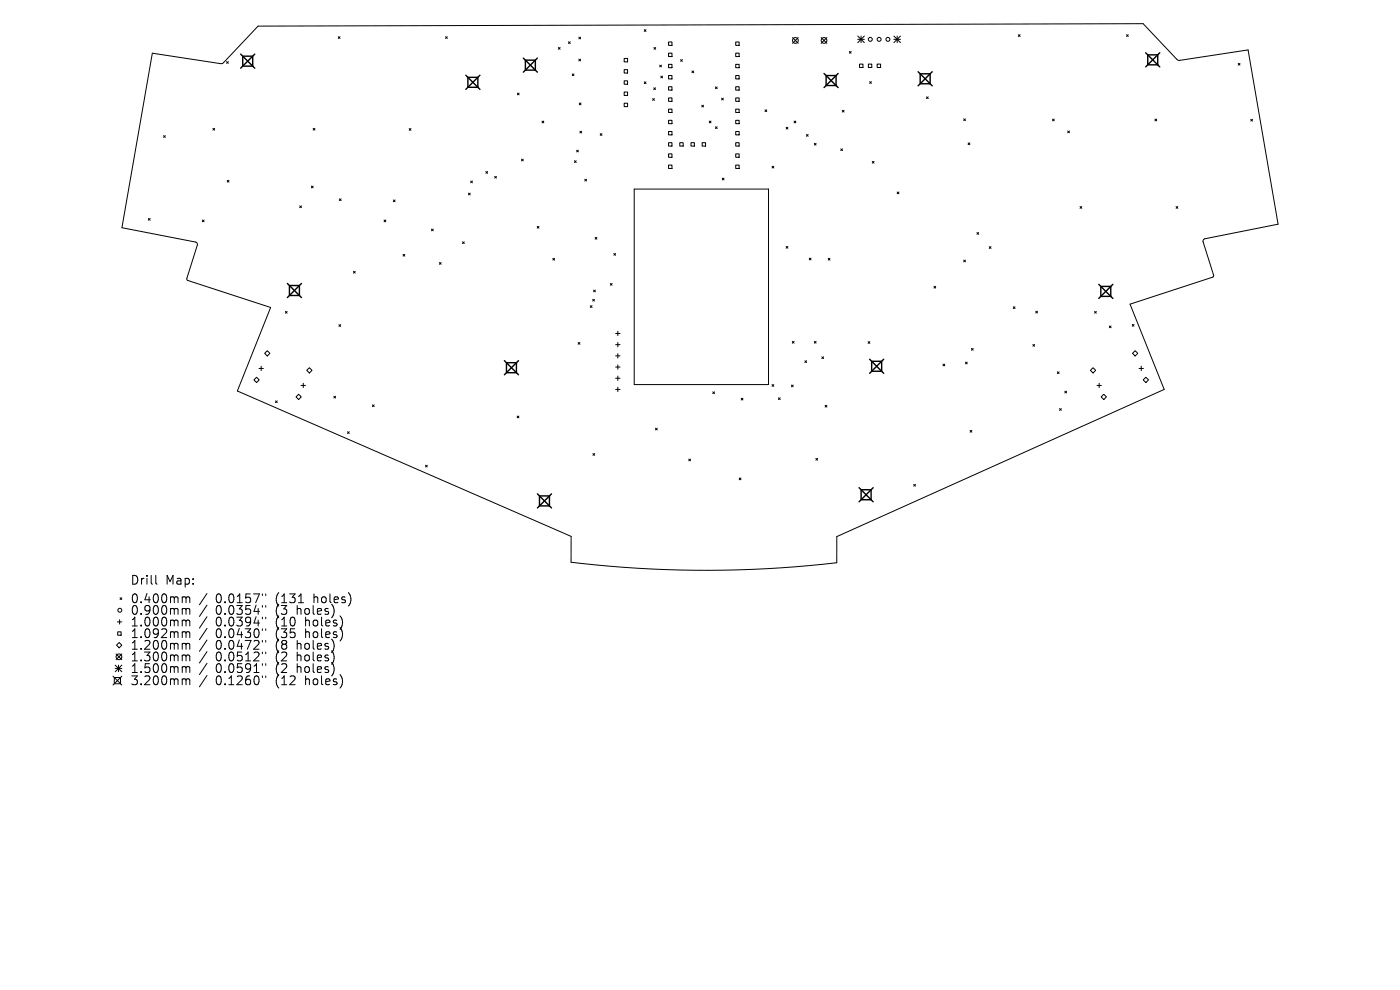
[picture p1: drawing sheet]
<svg xmlns="http://www.w3.org/2000/svg" width="297mm" height="210mm" viewBox="0 0 297 210" stroke-linecap="round" stroke-linejoin="round" font-family="sans-serif">
<defs><g id="words">
<g font-size="2.6">
<text x="27.7" y="124.2">Drill</text>
<text x="35.1" y="124.2">Map:</text>
<text x="27.7" y="128.2">0.400mm</text>
<text x="27.7" y="130.6">0.900mm</text>
<text x="45.7" y="128.2">0.0157&quot;</text>
<text x="45.7" y="130.6">0.0354&quot;</text>
<text x="58.4" y="128.2">(131</text>
<text x="58.4" y="130.6">(3</text>
<text x="63" y="130.6">holes)</text>
<text x="66.5" y="128.2">holes)</text>
<text x="27.7" y="133.1">1.000mm</text>
<text x="27.7" y="135.6">1.092mm</text>
<text x="45.7" y="133.1">0.0394&quot;</text>
<text x="45.7" y="135.6">0.0430&quot;</text>
<text x="58.4" y="133.1">(10</text>
<text x="58.4" y="135.6">(35</text>
<text x="64.8" y="133.1">holes)</text>
<text x="64.8" y="135.6">holes)</text>
<text x="27.7" y="138">1.200mm</text>
<text x="27.7" y="140.5">1.300mm</text>
<text x="27.7" y="143">1.500mm</text>
<text x="45.7" y="138">0.0472&quot;</text>
<text x="45.7" y="140.5">0.0512&quot;</text>
<text x="45.7" y="143">0.0591&quot;</text>
<text x="58.4" y="138">(8</text>
<text x="58.4" y="140.5">(2</text>
<text x="58.4" y="143">(2</text>
<text x="63" y="138">holes)</text>
<text x="63" y="140.5">holes)</text>
<text x="63" y="143">holes)</text>
<text x="27.7" y="145.6">3.200mm</text>
<text x="45.7" y="145.6">0.1260&quot;</text>
<text x="58.4" y="145.6">(12</text>
<text x="64.8" y="145.6">holes)</text>
</g>
</g></defs>
<g fill="none" stroke="#000" stroke-width=".21">
<path d="M32.3 11.3l14.7 2.2 .4-.2 7.3-7.8 187.8-.5 7.5 7.8 14.8-2.2 6.3 37-15.6 3.1-.3 .3v.3l2.3 7.1-.1 .3-17.7 5.8 7.3 18.1-69.5 31.2v5.6a240.2 240.2 0 0 1-56.4-.1l.1-5.5-70.8-30.9 7-17.7-17.7-5.8-.1-.3 2.3-7.1-.3-.6-15.7-3.1zM48.1 13.1l.3 .3M48.4 13.1l-.3 .3M71.8 7.8l.3 .4M72.1 7.8l-.3 .4M94.5 7.8l.4 .4M94.9 7.8l-.4 .4M109.8 19.7l.3 .4M110.1 19.7l-.3 .4M118.4 10.1l.4 .3M118.8 10.1l-.4 .3M120.6 8.9l.4 .3"/>
<path d="M121 8.9l-.4 .3M121.4 15.7l.4 .4M121.8 15.7l-.4 .4M122.8 7.9l.4 .4M122.8 12.6l.4 .3M123.2 7.9l-.4 .4M123.2 12.6l-.4 .3M132.4 12.4h.7v.7h-.7zM132.4 14.8h.7v.7h-.7zM132.4 17.1h.7v.8h-.7zM132.4 19.5h.7v.7h-.7zM136.7 6.3l.4 .4"/>
<path d="M136.7 17.4l.4 .3M137.1 6.3l-.4 .4M137.1 17.4l-.4 .3M138.7 18.6l.4 .4M138.7 10.1l.4 .3M139.1 18.6l-.4 .4M139.1 10.1l-.4 .3M139.9 13.8l.4 .4M140.2 16.2l.4 .3M140.3 13.8l-.4 .4M140.6 16.2l-.4 .3M141.8 8.9h.8v.7h-.8z"/>
<path d="M141.8 11.3h.8v.7h-.8zM141.8 13.6h.8v.8h-.8zM141.8 16h.8v.7h-.8zM141.8 18.4h.8v.7h-.8zM144.4 12.6l.4 .4M144.8 12.6l-.4 .4M146.8 15.1l.4 .3M147.2 15.1l-.4 .3M151.8 18.4l.3 .4M152.1 18.4l-.3 .4M156.1 8.9h.7v.7h-.7zM156.1 11.3h.7v.7h-.7z"/>
<path d="M156.1 13.6h.7v.8h-.7zM156.1 16h.7v.7h-.7zM156.1 18.4h.7v.7h-.7zM168.1 8l1.2 1.2M169.3 8l-1.2 1.2M174.2 8l1.2 1.2M175.4 8l-1.2 1.2M180.2 10.9l.4 .4M180.6 10.9l-.4 .4M182 7.6l1.4 1.4M182 8.3h1.4M182.4 13.6h.7v.7h-.7z"/>
<path d="M182.7 7.6v1.4M183.4 7.6l-1.4 1.4M184.2 13.6h.7v.7h-.7zM184.5 17.3l.4 .4M184.9 17.3l-.4 .4M186.1 13.6h.7v.7h-.7zM189.6 8.3h1.4M189.6 7.6l1.4 1.4M190.3 7.6v1.4M191 7.6l-1.4 1.4M216 7.4l.4 .3M216.4 7.4l-.4 .3"/>
<path d="M239 7.4l.4 .3M239.4 7.4l-.4 .3M262.7 13.4l.4 .4M263.1 13.4l-.4 .4M34.7 28.8l.4 .3M35.1 28.8l-.4 .3M45.2 27.2l.3 .4M45.5 27.2l-.3 .4M48.2 38.3l.4 .3M48.6 38.3l-.4 .3M66.1 39.5l.3 .3M66.4 39.5l-.3 .3"/>
<path d="M66.4 27.2l.4 .4M66.8 27.2l-.4 .4M86.8 27.3l.4 .3M87.2 27.3l-.4 .3M99.8 38.4l.4 .4M100.2 38.4l-.4 .4M103.1 36.4l.3 .4M103.4 36.4l-.3 .4M104.9 37.4l.4 .4M105.3 37.4l-.4 .4M110.6 33.8l.4 .3M111 33.8l-.4 .3"/>
<path d="M115 25.7l.4 .4M115.4 25.7l-.4 .4M121.9 34.1l.3 .4M122.2 34.1l-.3 .4M122.3 31.9l.4 .3M122.7 31.9l-.4 .3M122.9 21.9l.4 .3M123 27.8l.4 .4M123.3 21.9l-.4 .3M123.4 27.8l-.4 .4M124.1 38l.3 .4M124.4 38l-.3 .4"/>
<path d="M127.3 28.3l.4 .4M127.7 28.3l-.4 .4M132.4 21.9h.7v.7h-.7zM138.5 20.9l.3 .4M138.8 20.9l-.3 .4M141.8 20.8h.8v.7h-.8zM141.8 23.1h.8v.8h-.8zM141.8 25.5h.8v.7h-.8zM141.8 27.9h.8v.7h-.8zM141.8 30.3h.8v.7h-.8zM141.8 32.6h.8v.8h-.8zM141.8 35h.8v.7h-.8z"/>
<path d="M144.2 30.3h.7v.7h-.7zM146.6 30.3h.7v.7h-.7zM148.9 22.3l.3 .4M149 30.3h.7v.7h-.7zM149.2 22.3l-.3 .4M150.5 25.7l.3 .4M150.8 25.7l-.3 .4M151.8 26.9l.3 .4M152.1 26.9l-.3 .4M153.1 20.8l.4 .4M153.2 37.8l.4 .4M153.5 20.8l-.4 .4"/>
<path d="M153.6 37.8l-.4 .4M156.1 20.8h.7v.7h-.7zM156.1 23.1h.7v.8h-.7zM156.1 25.5h.7v.7h-.7zM156.1 27.9h.7v.7h-.7zM156.1 30.3h.7v.7h-.7zM156.1 32.6h.7v.8h-.7zM156.1 35h.7v.7h-.7zM162.3 23.3l.4 .4M162.7 23.3l-.4 .4M163.8 35.3l.4 .3M164.2 35.3l-.4 .3"/>
<path d="M166.8 27l.3 .4M167.1 27l-.3 .4M168.5 25.7l.3 .4M168.8 25.7l-.3 .4M171.1 28.5l.3 .4M171.4 28.5l-.3 .4M172.8 30.4l.3 .4M173.1 30.4l-.3 .4M178.4 31.6l.3 .3M178.7 23.4l.4 .4M178.7 31.6l-.3 .3M179.1 23.4l-.4 .4"/>
<path d="M185 34.2l.4 .4M185.4 34.2l-.4 .4M196.5 20.5l.4 .4M196.9 20.5l-.4 .4M204.4 25.2l.4 .4M204.8 25.2l-.4 .4M205.4 30.3l.4 .4M205.8 30.3l-.4 .4M223.3 25.3l.4 .3M223.7 25.3l-.4 .3M226.5 27.8l.4 .4M226.9 27.8l-.4 .4"/>
<path d="M245 25.3l.4 .3M245.4 25.3l-.4 .3M265.3 25.3l.4 .4M265.7 25.3l-.4 .4M31.5 46.3l.3 .4M31.8 46.3l-.3 .4M42.9 46.7l.4 .3M43.3 46.7l-.4 .3M63.6 43.7l.4 .4M64 43.7l-.4 .4M72 42.2l.4 .4M72.4 42.2l-.4 .4"/>
<path d="M75 57.6l.4 .3M75.4 57.6l-.4 .3M81.5 46.7l.4 .3M81.9 46.7l-.4 .3M83.4 42.4l.4 .4M83.8 42.4l-.4 .4M85.5 54l.4 .3M85.9 54l-.4 .3M91.5 48.6l.4 .4M91.9 48.6l-.4 .4M93.2 55.7l.4 .4M93.6 55.7l-.4 .4"/>
<path d="M98.1 51.3l.4 .4M98.5 51.3l-.4 .4M99.4 41l.4 .3M99.8 41l-.4 .3M114 48l.3 .4M114.3 48l-.3 .4M117.3 54.8l.4 .4M117.7 54.8l-.4 .4M126.3 50.4l.3 .3M126.6 50.4l-.3 .3M130.2 53.8l.4 .3M130.6 53.8l-.4 .3"/>
<path d="M134.5 40.1h28.5v41.5h-28.5zM166.8 52.3l.3 .4M167.1 52.3l-.3 .4M171.7 54.8l.4 .3M172.1 54.8l-.4 .3M175.7 54.8l.4 .4M176.1 54.8l-.4 .4M190.3 40.7l.4 .4M190.7 40.7l-.4 .4M204.4 55.2l.4 .3M204.8 55.2l-.4 .3M207.2 49.3l.4 .4"/>
<path d="M207.6 49.3l-.4 .4M209.9 52.3l.3 .4M210.2 52.3l-.3 .4M229.1 43.8l.4 .4M229.5 43.8l-.4 .4M249.5 43.8l.4 .4M249.9 43.8l-.4 .4M54.9 78.2h1M55.4 77.7v.9M56.1 75l.6-.6 .6 .6-.6 .5zM60.5 66.1l.4 .3M60.9 66.1l-.4 .3"/>
<path d="M65.1 78.6l.5-.6 .6 .6-.6 .5zM71.9 68.9l.4 .3M72.3 68.9l-.4 .3M122.7 72.7l.3 .3M123 72.7l-.3 .3M125.2 64.9l.4 .3M125.6 64.9l-.4 .3M125.7 63.5l.4 .4M125.9 61.5l.4 .4M126.1 63.5l-.4 .4M126.3 61.5l-.4 .4M129.5 60.1l.4 .4"/>
<path d="M129.9 60.1l-.4 .4M130.6 70.7h.9M130.6 73.1h.9M130.6 75.5h.9M130.6 77.9h.9M131.1 70.3v.9M131.1 72.6v1M131.1 75v1M131.1 77.4v.9M131.1 79.8v.9M168.1 72.4l.4 .4M168.5 72.4l-.4 .4"/>
<path d="M170.7 76.5l.4 .4M171.1 76.5l-.4 .4M172.8 72.4l.3 .4M173.1 72.4l-.3 .4M174.3 75.7l.4 .4M174.7 75.7l-.4 .4M184.2 72.5l.3 .3M184.5 72.5l-.3 .3M198.1 60.7l.4 .4M198.5 60.7l-.4 .4M200.1 77.2l.3 .4M200.4 77.2l-.3 .4"/>
<path d="M204.8 76.8l.4 .4M205.2 76.8l-.4 .4M206.1 73.9l.4 .4M206.5 73.9l-.4 .4M215 65.1l.3 .4M215.3 65.1l-.3 .4M219.1 73.1l.4 .3M219.5 73.1l-.4 .3M219.7 66l.4 .4M220.1 66l-.4 .4M224.3 78.9l.4 .3M224.7 78.9l-.4 .3"/>
<path d="M231.3 78.6l.6-.6 .5 .6-.5 .5zM232.2 66.1l.4 .3M232.6 66.1l-.4 .3M235.3 69.1l.4 .4M235.7 69.1l-.4 .4M240.2 68.8l.4 .4M240.6 68.8l-.4 .4M240.8 74.4l.6 .6-.6 .5-.5-.5zM241.6 78.2h1M242.1 77.7v.9M53.9 80.6l.5-.6 .6 .6-.6 .5zM58.4 85l.4 .4"/>
<path d="M58.8 85l-.4 .4M63.4 83.6l.5 .6-.5 .6-.6-.6zM63.9 81.8h.9M64.3 81.3v.9M70.8 84.1l.4 .3M71.2 84.1l-.4 .3M73.7 91.6l.4 .4M74.1 91.6l-.4 .4M79 85.9l.4 .4M79.4 85.9l-.4 .4M90.3 98.7l.3 .4M90.6 98.7l-.3 .4"/>
<path d="M109.7 88.3l.4 .3M110.1 88.3l-.4 .3M125.8 96.2l.4 .4M126.2 96.2l-.4 .4M130.6 80.2h.9M130.6 82.6h.9M131.1 82.1v1M139.1 90.8l.3 .4M139.4 90.8l-.3 .4M146.1 97.4l.4 .4M146.5 97.4l-.4 .4M151.2 83.1l.4 .4"/>
<path d="M151.6 83.1l-.4 .4M157.2 84.5l.4 .4M157.6 84.5l-.4 .4M163.8 81.6l.4 .4M164.2 81.6l-.4 .4M165.1 84.4l.4 .4M165.5 84.4l-.4 .4M167.9 81.7l.4 .3M168.3 81.7l-.4 .3M173.1 97.2l.4 .4M173.5 97.2l-.4 .4M175 86l.4 .3"/>
<path d="M175.4 86l-.4 .3M205.8 91.3l.4 .4M206.2 91.3l-.4 .4M224.8 86.7l.3 .4M225.1 86.7l-.3 .4M225.9 83l.4 .4M226.3 83l-.4 .4M232.7 81.8h.9M233.2 81.3v.9M233.6 84.2l.6-.6 .5 .6-.5 .6zM242.5 80.6l.6-.6 .5 .6-.5 .5zM156.8 101.4l.4 .4"/>
<path d="M157.2 101.4l-.4 .4M193.8 102.8l.4 .3M194.2 102.8l-.4 .3M24.6 138.7l1.2 1.2M24.9 131.9h.9M25 134h.7v.8h-.7zM25.3 136.3l.5 .6-.5 .5-.6-.5zM25.4 131.5v.9M25.5 126.8l.3 .4M25.8 126.8l-.3 .4M25.8 138.7l-1.2 1.2M33.1 122.1v1.6l.2 .2"/>
<path d="M39.2 126.6l.3 .3M39.2 129.1l.3 .2M39.2 131.5l.3 .3M39.2 134l.3 .3M39.2 136.5l.3 .2M39.2 138.9l.3 .3M39.5 126.9v1M39.5 129.3v1M39.5 131.8v1M39.5 134.3v1M39.5 136.7v1M39.5 139.2v1"/>
<path d="M39.5 126.9l.2-.3 .5 .1 .1 1.2M39.5 129.3l.2-.2 .5 .1 .1 1.1M39.5 131.8l.2-.3 .5 .1 .1 1.2M39.5 134.3l.2-.3 .5 .1 .1 1.2M39.5 136.7l.2-.2 .5 .1 .1 1.1M39.5 139.2l.2-.3 .5 .1 .1 1.2M43.9 125.9l-1.6 2.4M43.9 128.4l-1.6 2.4M43.9 130.8l-1.6 2.4M43.9 133.3l-1.6 2.4M43.9 135.8l-1.6 2.4M43.9 138.2l-1.6 2.4"/>
<path d="M55.7 126v.3M55.7 128.4v.4M55.7 130.9v.4M55.7 133.4v.3M55.7 135.9v.3M55.7 138.3v.4M56.4 126v.3M56.4 128.4v.4M56.4 130.9v.4M56.4 133.4v.3M56.4 135.9v.3M56.4 138.3v.4"/>
<path d="M70.8 138.9v1.2M70.9 129.4l-.1 .8M70.9 136.8l-.1 .8M72.6 131.5v1.2M72.6 133.9v1.3M74.4 126.5v1.3M24 143.4l1.8 1.9M24.2 143.7h1.4v1.3h-1.4zM24.4 141.1l1.4 1.4M24.4 141.8h1.4M25.1 141.1v1.4M25.8 141.1l-1.4 1.4"/>
<path d="M25.8 143.4l-1.8 1.9M39.2 141.4l.3 .3M39.2 144l.3 .3M39.5 141.7v1M39.5 144.3v.9M39.5 141.7l.2-.3 .5 .1 .1 1.2M39.5 144.3l.2-.3 .5 .1 .1 1.1M43.9 140.7l-1.6 2.4M43.9 143.3l-1.6 2.4M55.7 140.8v.3M55.7 143.4v.3M56.4 140.8v.3"/>
<path d="M56.4 143.4v.3M70.8 141.3v1.3M72.6 143.9v1.3"/>
<circle cx="168.7" cy="8.6" r=".61"/>
<circle cx="174.8" cy="8.6" r=".61"/>
<circle cx="184.6" cy="8.3" r=".42"/>
<circle cx="186.5" cy="8.3" r=".42"/>
<circle cx="188.4" cy="8.3" r=".42"/>
<circle cx="25.2" cy="139.3" r=".61"/>
<circle cx="25.4" cy="129.5" r=".42"/>
</g>
<g fill="none" stroke="#000" stroke-width=".3">
<path d="M51.1 11.5l2.9 3M51.5 11.9h2.1v2.1h-2.1zM54 11.5l-2.9 3M98.8 16l3 3M99.3 16.4h2.1v2.1h-2.1zM101.8 16l-3 3M111 12.3l3 3M111.5 12.8h2.1v2.1h-2.1zM114 12.3l-3 3M174.8 15.6l3 3M175.3 16h2.1v2.1h-2.1zM177.8 15.6l-3 3"/>
<path d="M194.8 15.2l3 3M195.2 15.7h2.1v2.1h-2.1zM197.8 15.2l-3 3M243 11.2l3 3M243.5 11.6h2.1v2.2h-2.1zM246 11.2l-3 3M61 60.1l3 3M61.4 60.6h2.1v2.1h-2.1zM64 60.1l-3 3M107 76.5l3 3M107.4 76.9h2.2v2.2h-2.2zM110 76.5l-3 3"/>
<path d="M184.5 76.2l3 3M184.9 76.6h2.1v2.2h-2.1zM187.5 76.2l-3 3M233.1 60.3l3 3M233.5 60.8h2.1v2.1h-2.1zM236.1 60.3l-3 3M114 104.8l3 3M114.4 105.2h2.2v2.1h-2.2zM117 104.8l-3 3M182.2 103.5l3 2.9M182.7 103.9h2.1v2.1h-2.1zM185.2 103.5l-3 2.9"/>
</g>
<use href="#words"/>
</svg>
